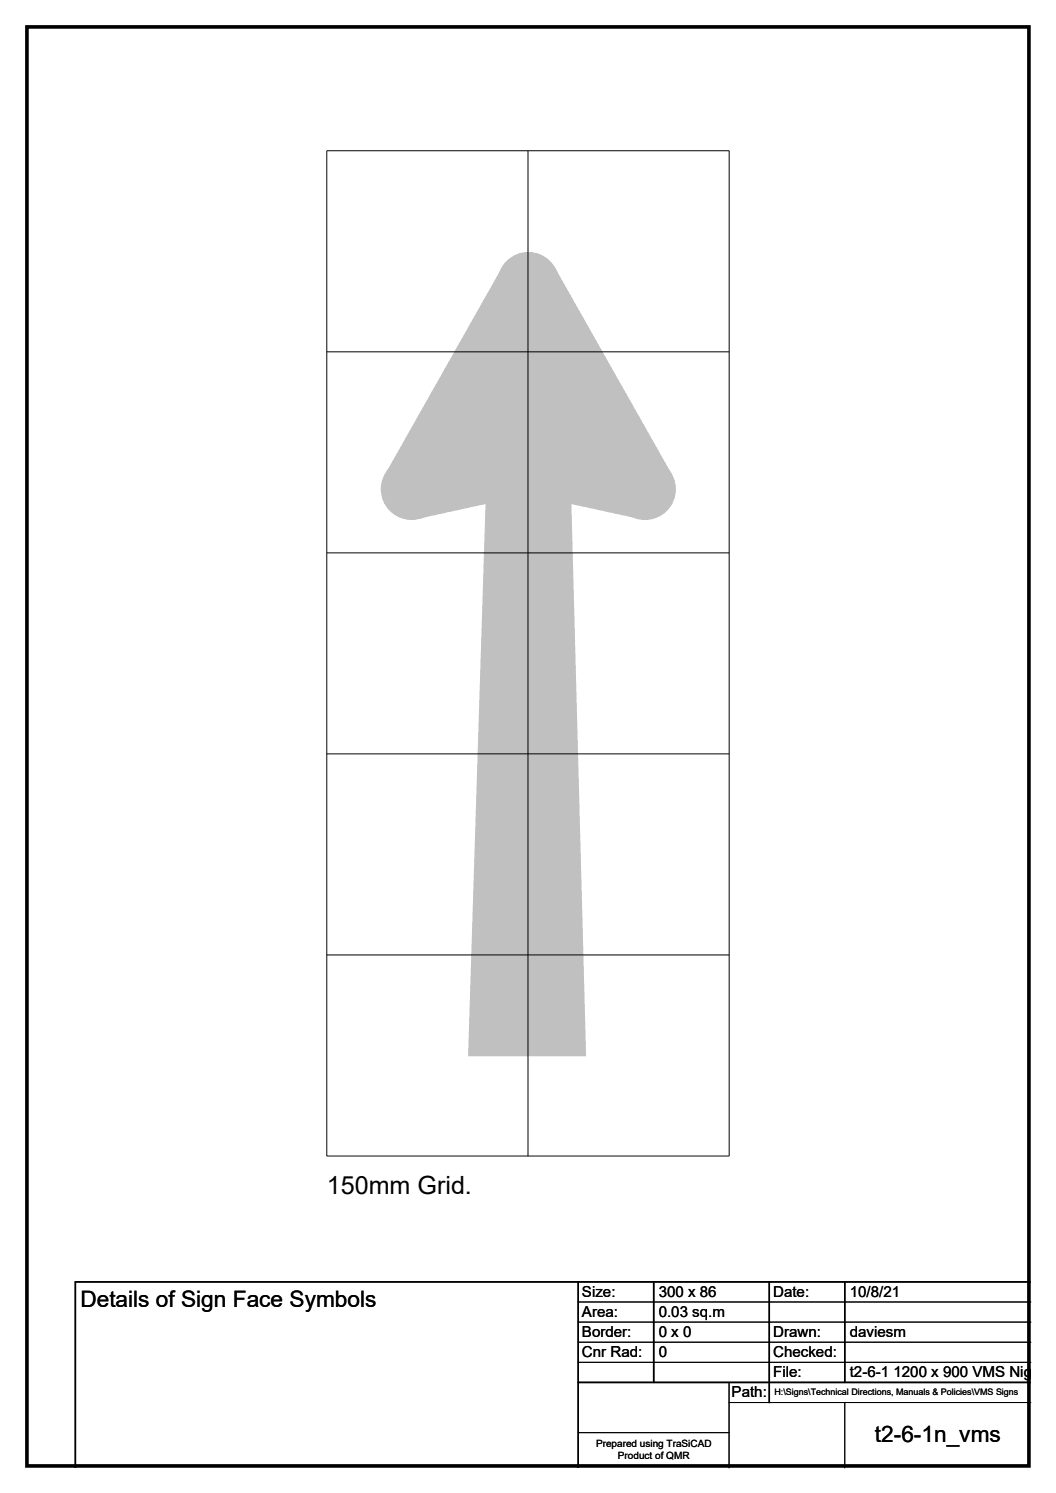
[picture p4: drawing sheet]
<svg xmlns="http://www.w3.org/2000/svg" width="210mm" height="297mm" viewBox="0 0 210 297" stroke-linecap="round" stroke-linejoin="round" font-family="sans-serif">
<defs><g id="words">
<text font-size="5" x="65" y="237.5">150mm Grid.</text>
<g font-size="4.5">
<text x="16" y="260.1">Details of Sign Face Symbols</text>
<text x="174" y="286.9">t2-6-1n_vms</text>
</g>
<g font-size="3">
<text x="115.7" y="258">Size:</text>
<text x="131" y="258">300 x 86</text>
<text x="153.7" y="258">Date:</text>
<text x="169" y="258">10/8/21</text>
<text x="115.7" y="262">Area:</text>
<text x="131" y="262">0.03 sq.m</text>
<text x="115.7" y="266">Border:</text>
<text x="115.7" y="270">Cnr Rad:</text>
<text x="131" y="266">0 x 0</text>
<text x="131" y="270">0</text>
<text x="153.7" y="266">Drawn:</text>
<text x="153.7" y="270">Checked:</text>
<text x="169" y="266">daviesm</text>
<text x="153.7" y="274">File:</text>
<text x="169" y="274">t2-6-1 1200 x 900 VMS Nig</text>
<text x="145.5" y="278">Path:</text>
</g>
<g font-size="2">
<text x="118.5" y="287.8">Prepared using TraSiCAD</text>
<text x="122.9" y="290.2">Product of QMR</text>
</g>
<text font-size="1.8" x="154" y="277.5">H:\Signs\Technical Directions, Manuals &amp; Policies\VMS Signs</text>
</g></defs>
<g fill="#c0c0c0">
<path d="M96.5 100.3h17.1l2.9 109.9h-23.4z"/>
<path d="M99.7 53.3h10.7l23.2 41.1-6.6 8.8-13.4-2.9h-17.1l-13.3 2.9-6.7-8.8z" fill-rule="evenodd"/>
<circle cx="128.3" cy="97.3" r="6.1"/>
<circle cx="105.1" cy="56.3" r="6.1"/>
<circle cx="81.9" cy="97.3" r="6.1"/>
</g>
<g fill="none" stroke="#000" stroke-width=".2">
<path d="M65 30h80v200h-80zM105 30v200M65 70h80M65 110h80M65 150h80M65 190h80M115 259h90M115 263h90M115 267h90M115 271h90M145 279h60M145 275v17"/>
<path d="M168 279v13M115 285h30"/>
</g>
<path d="M5.4 5.4h199.2v286.3h-199.2z" fill="none" stroke="#000" stroke-width=".72"/>
<path d="M115 255v37M130 255v20M153 255v24M168 255v20M205 255h-190v37M115 275h90" fill="none" stroke="#000" stroke-width=".3"/>
<use href="#words"/>
</svg>
